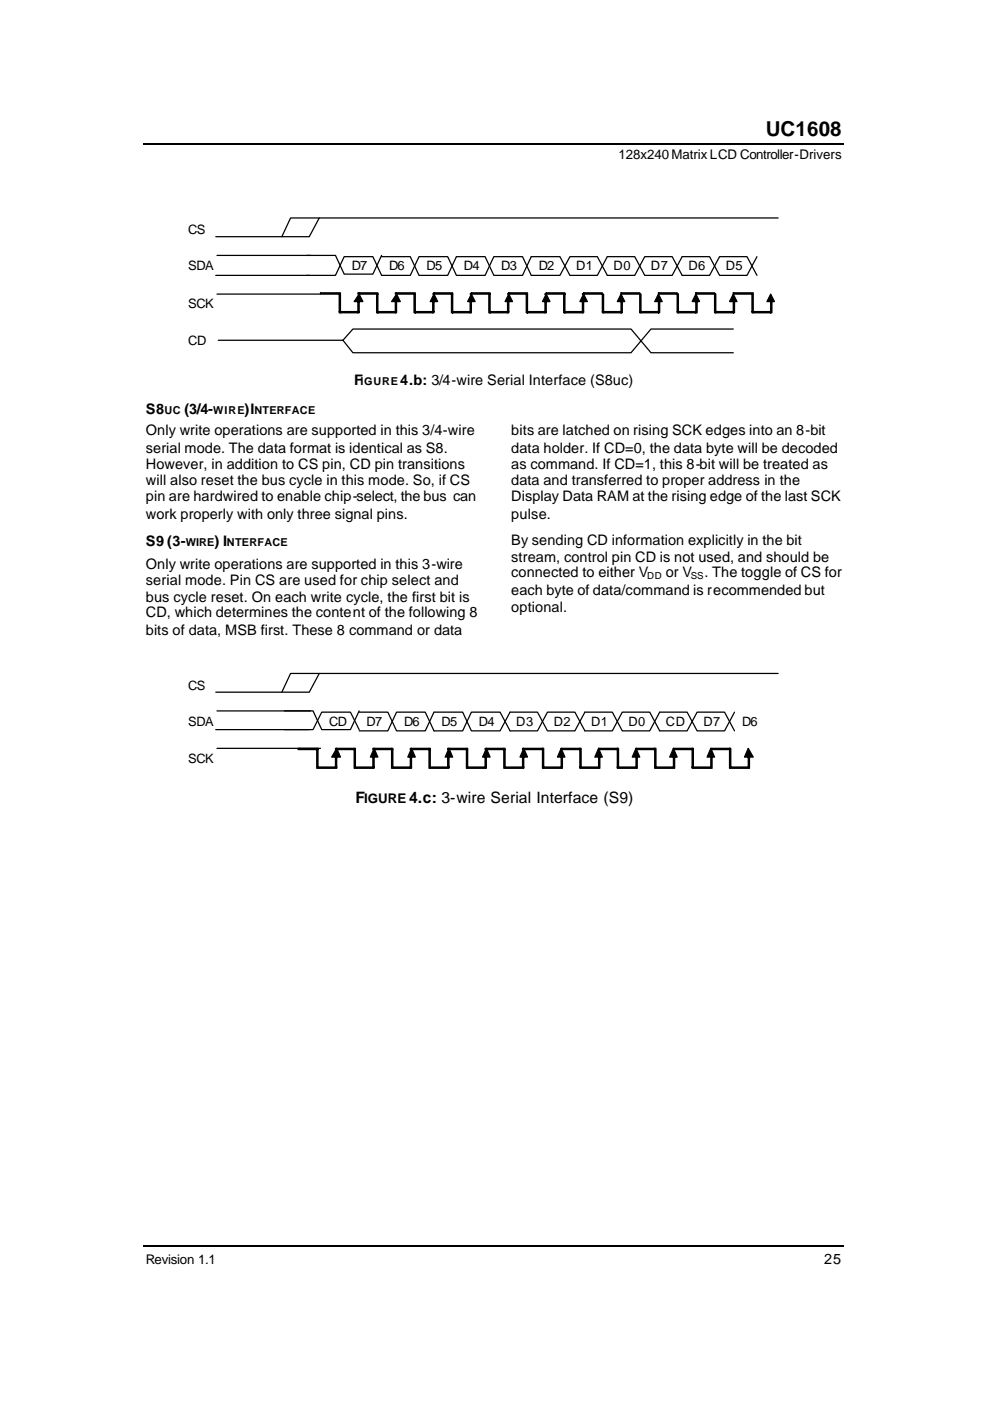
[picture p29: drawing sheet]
<svg xmlns="http://www.w3.org/2000/svg" width="210mm" height="297mm" viewBox="0 0 210 297" stroke-linecap="round" stroke-linejoin="round" font-family="sans-serif">
<defs><g id="words">
<text font-size="4.4" x="162.5" y="28.8">UC1608</text>
<g font-size="3.3">
<text x="75.4" y="170.3">F</text>
<text x="86.8" y="170.3">4.c: 3-wire Serial Interface (S9)</text>
</g>
<g font-size="3.1">
<text x="75.1" y="81.7">F</text>
<text x="84.9" y="81.7">4.b: 3/4-wire Serial Interface (S8uc)</text>
<text x="31" y="87.8">S8</text>
<text x="39.2" y="87.8">(3/4-</text>
<text x="51.9" y="87.8">)I</text>
<text x="31" y="92.3">Only write operations are supported in this 3/4-wire</text>
<text x="31" y="96">serial mode. The data format is identical as S8.</text>
<text x="108.5" y="92.3">bits are latched on rising SCK edges into an 8-bit</text>
<text x="108.5" y="96">data holder. If CD=0, the data byte will be decoded</text>
<text x="31" y="99.4">However, in addition to CS pin, CD pin transitions</text>
<text x="108.5" y="99.4">as command. If CD=1, this 8-bit will be treated as</text>
<text x="31" y="102.8">will also reset the bus cycle in this mode. So, if CS</text>
<text x="31" y="106.3">pin are hardwired to enable chip-select, the bus can</text>
<text x="108.5" y="102.8">data and transferred to proper address in the</text>
<text x="108.5" y="106.3">Display Data RAM at the rising edge of the last SCK</text>
<text x="31" y="110">work properly with only three signal pins.</text>
<text x="108.5" y="110">pulse.</text>
<text x="31" y="115.8">S9 (3-</text>
<text x="45.5" y="115.8">) I</text>
<text x="108.5" y="115.5">By sending CD information explicitly in the bit</text>
<text x="108.5" y="119.2">stream, control pin CD is not used, and should be</text>
<text x="31" y="120.6">Only write operations are supported in this 3-wire</text>
<text x="31" y="124">serial mode. Pin CS are used for chip select and</text>
<text x="108.5" y="122.4">connected to either V</text>
<text x="141.3" y="122.4">or V</text>
<text x="149.5" y="122.4">. The toggle of CS for</text>
<text x="31" y="127.7">bus cycle reset. On each write cycle, the first bit is</text>
<text x="31" y="130.9">CD, which determines the content of the following 8</text>
<text x="108.5" y="126.1">each byte of data/command is recommended but</text>
<text x="108.5" y="129.8">optional.</text>
<text x="31" y="134.6">bits of data, MSB first. These 8 command or data</text>
<text x="174.9" y="267.9">25</text>
</g>
<g font-size="2.8">
<text x="131.2" y="33.8">128x240 Matrix LCD Controller-Drivers</text>
<text x="77.3" y="170.3">IGURE</text>
<text x="31" y="267.9">Revision 1.1</text>
</g>
<g font-size="2.7">
<text x="40" y="49.7">CS</text>
<text x="40" y="57.3">SDA</text>
<text x="74.6" y="57.3">D7</text>
<text x="82.5" y="57.3">D6</text>
<text x="90.5" y="57.3">D5</text>
<text x="98.4" y="57.3">D4</text>
<text x="106.4" y="57.3">D3</text>
<text x="114.3" y="57.3">D2</text>
<text x="122.2" y="57.3">D1</text>
<text x="130.2" y="57.3">D0</text>
<text x="138.1" y="57.3">D7</text>
<text x="146" y="57.3">D6</text>
<text x="154" y="57.3">D5</text>
<text x="40" y="65.3">SCK</text>
<text x="40" y="73.2">CD</text>
<text x="40" y="146.2">CS</text>
<text x="40" y="153.9">SDA</text>
<text x="69.8" y="153.9">CD</text>
<text x="77.8" y="153.9">D7</text>
<text x="85.7" y="153.9">D6</text>
<text x="93.7" y="153.9">D5</text>
<text x="101.6" y="153.9">D4</text>
<text x="109.5" y="153.9">D3</text>
<text x="117.5" y="153.9">D2</text>
<text x="125.4" y="153.9">D1</text>
<text x="133.3" y="153.9">D0</text>
<text x="141.3" y="153.9">CD</text>
<text x="149.2" y="153.9">D7</text>
<text x="157.4" y="153.9">D6</text>
<text x="40" y="161.8">SCK</text>
</g>
<g font-size="2.3">
<text x="76.5" y="81.7">IGURE</text>
<text x="34.9" y="87.8">UC</text>
<text x="45.2" y="87.8">WIRE</text>
<text x="54" y="87.8">NTERFACE</text>
<text x="39.4" y="115.8">WIRE</text>
<text x="48.2" y="115.8">NTERFACE</text>
</g>
<g font-size="2.1">
<text x="137.3" y="122.7">DD</text>
<text x="146.6" y="122.7">SS</text>
</g>
</g></defs>
<g fill="none" stroke="#000" stroke-width=".26">
<path d="M30.4 30.5h148.7M45.8 58.4h19.8M46 54.2h19.9M65.1 58.4h6.1l1.8-4h6.1l1.9 4h6l1.9-4h6.1l1.8 4h6.1l1.9-4h6.1l1.8 4h6.1l2.1-4h5.8l2.2 4h5.8l2.1-4h5.8l2.1 4h5.8l2.2-4h5.8l2.1 4M65.1 54.2h6.1l1.8 3.9h6.1l1.9-3.9M67.7 46.2h-6.1l-1.8 4M81 54.4h6l1.9 4h6.1l1.8-4h6.1l1.9 4h6.1l1.8-4h6.1l2.1 4h5.8l2.2-4h5.8l2.1 4h5.8l2.1-4h5.8l2.2 4h5.8l2.1-4M165.1 46.2h-97.4l-2.1 4h-19.8M46 62.4h22M46.3 72.1h26.5M72.8 72.1l2.1-2.3h59l4.2 5h17.5M155.6 69.8h-17.5l-4.2 5h-59l-2.1-2.7"/>
<path d="M45.8 154.7h19.8M46 150.7h19.9M46 158.7h22M60.3 150.7h6.1l1.9 4h6l1.9-4M60.3 154.7h6.1l1.9-3.7h6l1.9 3.7M67.7 142.8h-6.1l-1.8 4M76.2 151h6.1l1.8 4h6.1l1.9-4h6.1l1.8 4h6.1l2.1-4h5.8l2.2 4h5.8l2.1-4h5.8l2.1 4h5.8l2.2-4h5.8l2.1 4h5.8l2.1-4M76.2 155h6.1l1.8-4h6.1l1.9 4h6.1l1.8-4h6.1l2.1 4h5.8l2.2-4h5.8l2.1 4h5.8l2.1-4h5.8l2.2 4h5.8l2.1-4h5.8l2.1 4M165.1 142.8h-97.4l-2.1 4h-19.8M30.4 264.1h148.7"/>
</g>
<g fill="#000" stroke="#000" stroke-width=".26">
<path d="M68 62.1h4.2v4.2l-.2-.2h4.2l-.3 .2v-2.6h.3v2.6h-4.2v-3.9h-4zM76.2 62.4l.8 1.5h-1.9z"/>
<path d="M75.9 62.1h4.3v4.2v-.2h3.9l-.2 .2v-2.6h.2v2.6h-4.2v-3.9h.3h-4.3zM84.1 62.4l.8 1.5h-1.8z"/>
<path d="M83.9 62.1h4.2v4.2v-.2h4l-.3 .2v-2.6h.3v2.6h-4.3v-3.9h.3h-4.2zM92.1 62.4l.8 1.5h-1.6z"/>
<path d="M92.1 62.1h3.9v4.2v-.2h4l-.3 .2v-2.6h.3v2.6h-4.2v-3.9h.2h-4.2zM100 62.4l.8 1.5h-1.6z"/>
<path d="M100 62.1h4v4.2v-.2h3.9l-.2 .2v-2.6h.2v2.6h-4.2v-3.9h.3h-4.3zM107.9 62.4l.8 1.5h-1.5z"/>
<path d="M107.9 62.1h4v4.2v-.2h4l-.3 .2v-2.6h.3v2.6h-4.2v-3.9h.2h-4.2zM115.9 62.4l.8 1.5h-1.6z"/>
<path d="M115.9 62.1h4v4.2v-.2h3.9l-.2 .2v-2.6h.2v2.6h-4.2v-3.9h.3h-4.3h.3zM123.8 62.4l.8 1.5h-1.6z"/>
<path d="M123.8 62.1h4v.3h.3v3.9l-.3-.2h4v.2v-2.6h.2v2.6h-4.2v-3.9h-4.2h.2zM131.8 62.4l.8 1.5h-1.6z"/>
<path d="M131.8 62.1h3.9v.3h.3v3.9l-.3-.2h4v.2v-2.6h.3v2.6h-4.3v-3.9h-3.9zM139.7 62.4l.8 1.5h-1.6z"/>
<path d="M139.7 62.1h4l.2 .3v3.9l-.2-.2h3.9v.2v-2.6h.3v2.6h-4.2v-3.9h-4zM147.6 62.4l.8 1.5h-1.6z"/>
<path d="M147.6 62.1h4l.3 .3v3.9l-.3-.2h4v.2v-2.6h.2v2.6h-4.2v-3.9h-4zM155.6 62.4l.8 1.5h-1.6z"/>
<path d="M155.6 62.1h4.2v4.2l-.3-.2h4v.2v-2.6h.3v2.6h-4.3v-3.9h-3.9zM163.5 62.4l.8 1.5h-1.6z"/>
<path d="M63.2 158.7h4.3v3.9h3.9h-.2v-2.6h.2v2.9h-4.2v-4.2l.3 .2h-4.3zM71.4 158.7l.8 1.8h-1.8z"/>
<path d="M71.2 158.7h4.2v3.9h4h-.3v-2.6h.3v2.9h-4.3v-4.2l.3 .2h-4.2zM79.4 158.7l.8 1.8h-1.6z"/>
<path d="M79.1 158.7h4.2v3.9h4h-.3v-2.6h.3v2.9h-4.2v-4.2l.2 .2h-4.2zM87.3 158.7l.8 1.8h-1.6z"/>
<path d="M87 158.7h4.3v3.9h3.9h-.2v-2.6h.2v2.9h-4.2v-4.2l.3 .2h-4.3zM95.2 158.7l.8 1.8h-1.5z"/>
<path d="M95 158.7h4.2v3.9h4h-.3v-2.6h.3v2.9h-4.2v-4.2l.2 .2h-4.2zM103.2 158.7l.8 1.8h-1.6z"/>
<path d="M102.9 158.7h4.3v3.9h3.9h-.2v-2.6h.2v2.9h-4.2v-4.2l.3 .2h-4.3zM111.1 158.7l.8 1.8h-1.6z"/>
<path d="M110.9 158.7h4.5v3.9h-.3h4v-2.6h.2v2.9h-4.2v-4.2v.2h-4.2zM119.1 158.7l.8 1.8h-1.6z"/>
<path d="M119.1 158.7h4.2v3.9h-.3h4v-2.6h.3v2.9h-4.3v-4.2v.2h-3.9zM127 158.7l.8 1.8h-1.6z"/>
<path d="M127 158.7h4.2v3.9h-.2h3.9v-2.6h.3v2.9h-4.2v-4.2v.2h-4zM134.9 158.7l.8 1.8h-1.6z"/>
<path d="M134.9 158.7h4.3v3.9h-.3h4v-2.6h.2v2.9h-4.2v-4.2v.2h-4zM142.9 158.7l.8 1.8h-1.6z"/>
<path d="M142.9 158.7h4.2v3.9h-.3h4v-2.6h.3v2.9h-4.3v-4.2v.2h-3.9zM150.8 158.7l.8 1.8h-1.6z"/>
<path d="M150.8 158.7h4.2v3.9h-.2h3.9v-2.6h.3v2.9h-4.2v-4.2v.2h-4zM158.7 158.7l1.1 1.8h-1.8z"/>
</g>
<use href="#words"/>
</svg>
